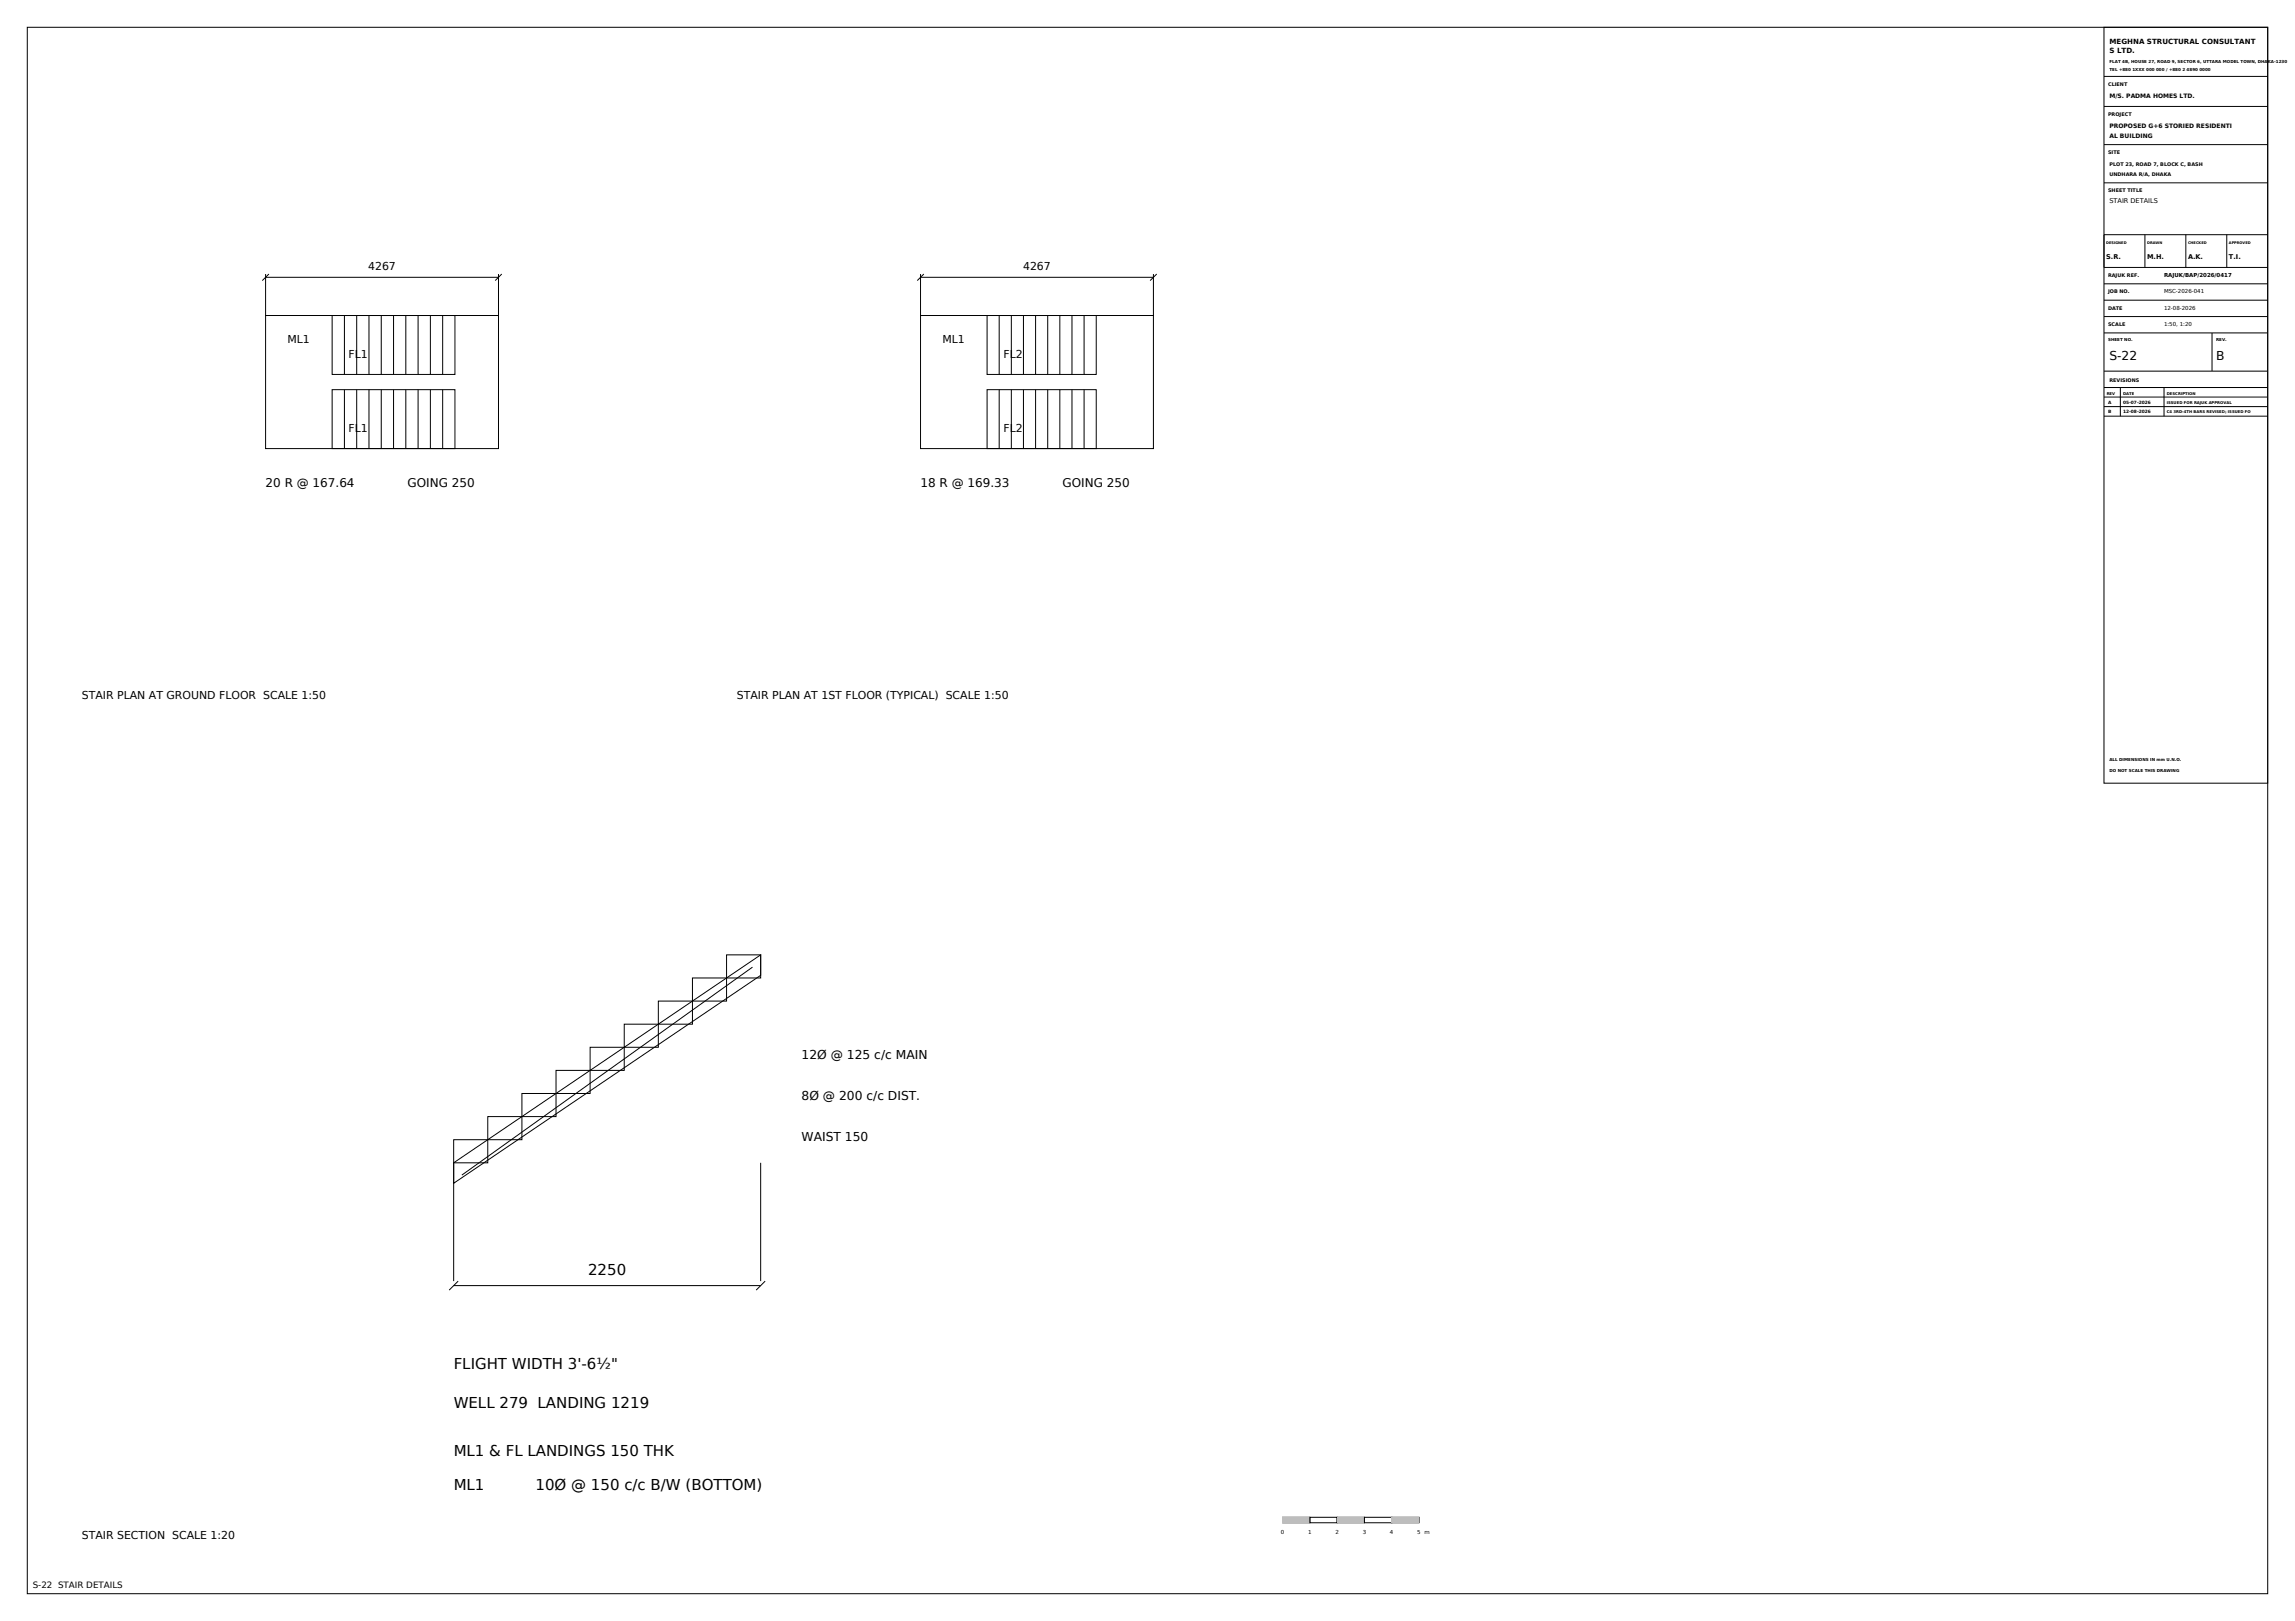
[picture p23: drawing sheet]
<svg xmlns="http://www.w3.org/2000/svg" width="841mm" height="594mm" viewBox="0 0 841 594" stroke-linecap="round" stroke-linejoin="round" font-family="sans-serif">
<defs><g id="words">
<g font-size="5.5">
<text x="215.5" y="467.3">2250</text>
<text x="166.2" y="501.6">FLIGHT WIDTH 3'-6½&quot;</text>
<text x="166.2" y="516.1">WELL 279 LANDING 1219</text>
<text x="166.2" y="533.6">ML1 &amp; FL LANDINGS 150 THK</text>
<text x="166.2" y="546.1">ML1</text>
<text x="196.2" y="546.1">10Ø @ 150 c/c B/W (BOTTOM)</text>
</g>
<g font-size="4.5">
<text x="773" y="132">S-22</text>
<text x="812.1" y="132">B</text>
<text x="293.8" y="388">12Ø @ 125 c/c MAIN</text>
<text x="293.8" y="403">8Ø @ 200 c/c DIST.</text>
<text x="293.8" y="418">WAIST 150</text>
</g>
<g font-size="4.4">
<text x="97.3" y="178.4">20 R @ 167.64</text>
<text x="149.3" y="178.4">GOING 250</text>
<text x="337.3" y="178.4">18 R @ 169.33</text>
<text x="389.3" y="178.4">GOING 250</text>
</g>
<g font-size="4">
<text x="134.9" y="98.8">4267</text>
<text x="374.9" y="98.8">4267</text>
<text x="105.3" y="125.6">ML1</text>
<text x="345.3" y="125.6">ML1</text>
<text x="127.7" y="131.2">FL1</text>
<text x="367.7" y="131.2">FL2</text>
<text x="127.7" y="158.4">FL1</text>
<text x="367.7" y="158.4">FL2</text>
<text x="30" y="256">STAIR PLAN AT GROUND FLOOR SCALE 1:50</text>
<text x="270" y="256">STAIR PLAN AT 1ST FLOOR (TYPICAL) SCALE 1:50</text>
<text x="30" y="564">STAIR SECTION SCALE 1:20</text>
</g>
<text font-size="3.2" x="12" y="582">S-22 STAIR DETAILS</text>
<g font-size="2.6">
<text x="773" y="16">MEGHNA STRUCTURAL CONSULTANT</text>
<text x="773" y="19.5">S LTD.</text>
</g>
<g font-size="2.4">
<text x="773" y="74.5">STAIR DETAILS</text>
<text x="771.8" y="95">S.R.</text>
<text x="786.8" y="95">M.H.</text>
<text x="801.8" y="95">A.K.</text>
<text x="816.8" y="95">T.I.</text>
</g>
<g font-size="2.2">
<text x="773" y="36">M/S. PADMA HOMES LTD.</text>
<text x="773" y="47">PROPOSED G+6 STORIED RESIDENTI</text>
<text x="773" y="50.5">AL BUILDING</text>
</g>
<g font-size="2">
<text x="793" y="101.5">RAJUK/BAP/2026/0417</text>
<text x="793" y="107.5">MSC-2026-041</text>
<text x="793" y="113.5">12-08-2026</text>
<text x="793" y="119.5">1:50, 1:20</text>
<text x="469.4" y="562">0</text>
<text x="479.4" y="562">1</text>
<text x="489.4" y="562">2</text>
<text x="499.4" y="562">3</text>
<text x="509.4" y="562">4</text>
<text x="519.4" y="562">5 m</text>
</g>
<g font-size="1.8">
<text x="772.5" y="31.5">CLIENT</text>
<text x="772.5" y="42.5">PROJECT</text>
<text x="772.5" y="56.5">SITE</text>
<text x="773" y="61">PLOT 23, ROAD 7, BLOCK C, BASH</text>
<text x="773" y="64.5">UNDHARA R/A, DHAKA</text>
<text x="772.5" y="70.5">SHEET TITLE</text>
<text x="772.5" y="101.5">RAJUK REF.</text>
<text x="772.5" y="107.5">JOB NO.</text>
<text x="772.5" y="113.5">DATE</text>
<text x="772.5" y="119.5">SCALE</text>
<text x="773" y="140">REVISIONS</text>
</g>
<g font-size="1.6">
<text x="772.5" y="148">A</text>
<text x="778" y="148">05-07-2026</text>
<text x="772.5" y="151.5">B</text>
<text x="778" y="151.5">12-08-2026</text>
</g>
<g font-size="1.5">
<text x="773" y="23">FLAT 4B, HOUSE 27, ROAD 9, SECTOR 6, UTTARA MODEL TOWN, DHAKA-1230</text>
<text x="773" y="26">TEL +880 1XXX 000 000 / +880 2 4890 0000</text>
<text x="772.5" y="125">SHEET NO.</text>
<text x="812.1" y="125">REV.</text>
<text x="773" y="279">ALL DIMENSIONS IN mm U.N.O.</text>
<text x="773" y="283">DO NOT SCALE THIS DRAWING</text>
</g>
<g font-size="1.4">
<text x="772" y="144.6">REV</text>
<text x="778" y="144.6">DATE</text>
<text x="794" y="144.6">DESCRIPTION</text>
<text x="794" y="148">ISSUED FOR RAJUK APPROVAL</text>
<text x="794" y="151.5">C4 3RD-4TH BARS REVISED; ISSUED FO</text>
</g>
<g font-size="1.3">
<text x="771.8" y="89.5">DESIGNED</text>
<text x="786.8" y="89.5">DRAWN</text>
<text x="801.8" y="89.5">CHECKED</text>
<text x="816.8" y="89.5">APPROVED</text>
</g>
</g></defs>
<g fill="none" stroke="#000" stroke-width=".37">
<path d="M10 10h821v574h-821zM771 10h60v277h-60zM771 28h60M771 39h60M771 53h60M771 67h60M786 86v12M801 86v12M816 86v12M831 86h-60v12h60M771 104h60M771 110h60"/>
<path d="M771 116h60M771 122h60M771 136h60M810.6 122v14M771 142h60M771 145.5h60M771 149h60M771 152.5h60M777 142v10.5M793 142v10.5M470 556h10v2h-10z"/>
</g>
<path d="M470 556h10v2h-10z" fill-rule="evenodd" fill="#b8b8b8"/>
<path d="M480 556h10v2h-10zM490 556h10v2h-10z" fill="none" stroke="#000" stroke-width=".37"/>
<path d="M490 556h10v2h-10z" fill-rule="evenodd" fill="#b8b8b8"/>
<path d="M500 556h10v2h-10zM510 556h10v2h-10z" fill="none" stroke="#000" stroke-width=".37"/>
<path d="M510 556h10v2h-10z" fill-rule="evenodd" fill="#b8b8b8"/>
<g fill="none" stroke="#000" stroke-width=".37">
<path d="M97.3 115.6h85.4v48.8h-85.4zM97.3 100.4v15.2M97.3 101.6h85.4M98.5 100.4l-2.4 2.4M121.7 115.6h45v21.6h-45zM126.2 115.6v21.6M130.7 115.6v21.6M135.2 115.6v21.6M139.7 115.6v21.6M144.2 115.6v21.6M148.7 115.6v21.6M153.2 115.6v21.6"/>
<path d="M157.7 115.6v21.6M162.2 115.6v21.6M182.7 100.4v15.2M183.9 100.4l-2.4 2.4M337.3 115.6h85.4v48.8h-85.4zM337.3 101.6h85.4M337.3 100.4v15.2M338.5 100.4l-2.4 2.4M361.7 115.6h40v21.6h-40zM366.2 115.6v21.6M370.6 115.6v21.6M375 115.6v21.6"/>
<path d="M379.5 115.6v21.6M383.9 115.6v21.6M388.4 115.6v21.6M392.8 115.6v21.6M397.3 115.6v21.6M422.7 100.4v15.2M423.9 100.4l-2.4 2.4M121.7 142.8h45v21.6h-45zM126.2 142.8v21.6M130.7 142.8v21.6M135.2 142.8v21.6M139.7 142.8v21.6"/>
<path d="M144.2 142.8v21.6M148.7 142.8v21.6M153.2 142.8v21.6M157.7 142.8v21.6M162.2 142.8v21.6M361.7 142.8h40v21.6h-40zM366.2 142.8v21.6M370.6 142.8v21.6M375 142.8v21.6M379.5 142.8v21.6M383.9 142.8v21.6M388.4 142.8v21.6"/>
<path d="M392.8 142.8v21.6M397.3 142.8v21.6M253.7 358.4h12.6v8.4h-12.6zM266.3 349.9h12.4v8.5h-12.4zM275.7 354.4l-106.4 76.2M228.7 375.3h12.6v8.5h-12.6zM241.3 366.8h12.4v8.5h-12.4zM203.8 392.2h12.5v8.5h-12.5zM216.3 383.8h12.4v8.4h-12.4zM166.2 417.6h12.5v8.5h-12.5zM178.7 409.2h12.5v8.4h-12.5zM191.2 400.7h12.6v8.5h-12.6z"/>
<path d="M166.2 426.1l112.5-76.2v7.5l-112.5 76.2zM166.2 426.1v43.4M278.7 426.1v43.4M166.2 471.1h112.5M167.9 469.5l-3.3 3.3M280.4 469.5l-3.3 3.3"/>
</g>
<use href="#words"/>
</svg>
